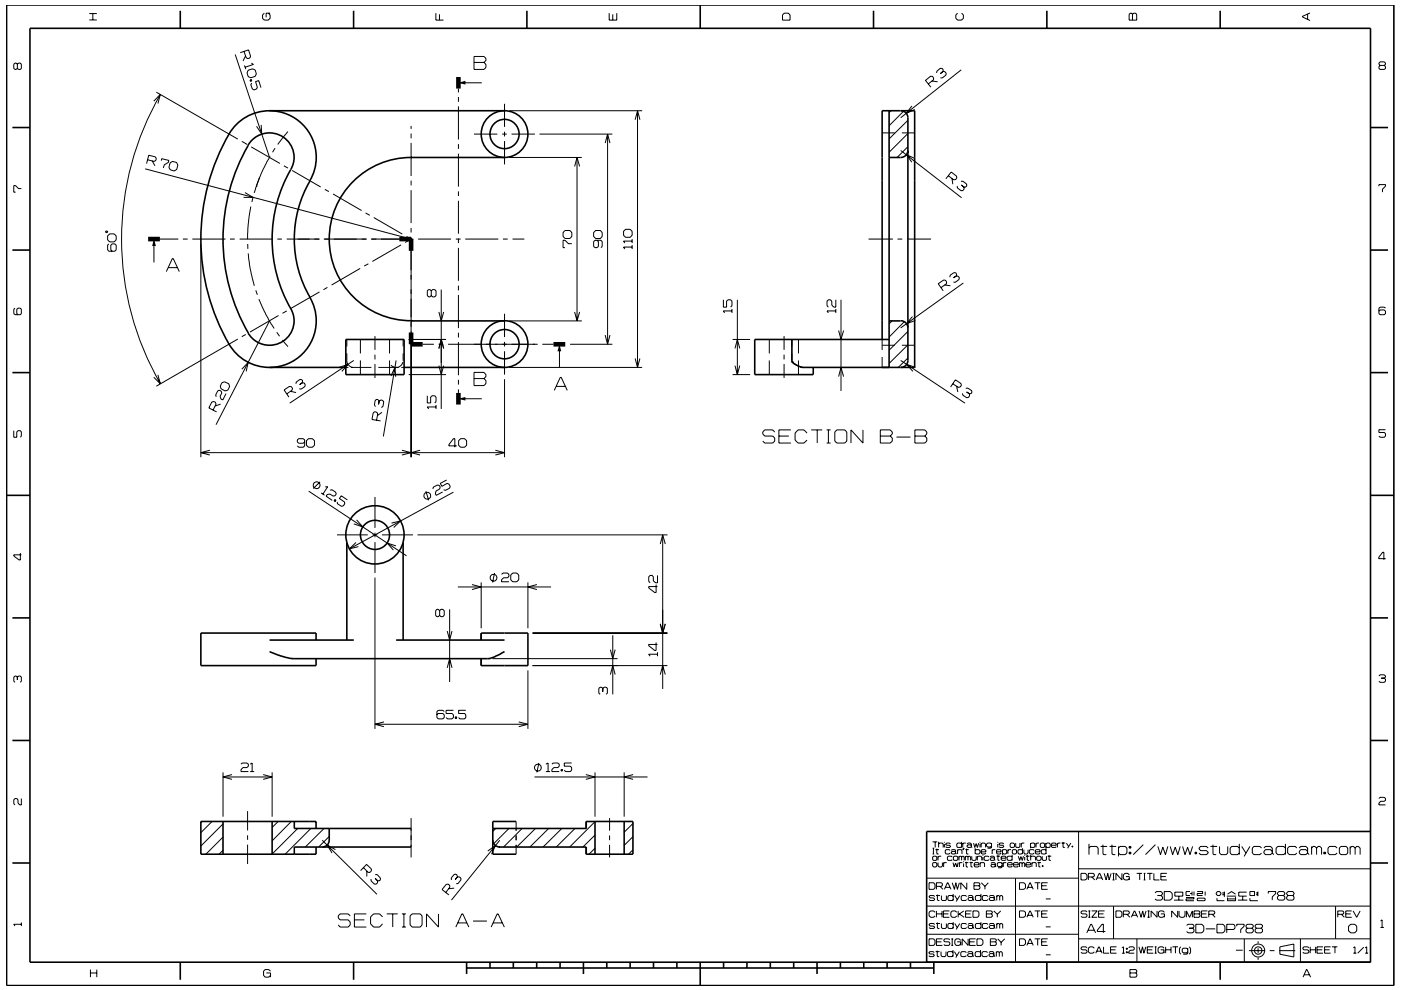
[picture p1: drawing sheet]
<svg xmlns="http://www.w3.org/2000/svg" width="297mm" height="210mm" viewBox="0 0 297 210" stroke-linecap="round" stroke-linejoin="round" font-family="sans-serif">
<g fill="none" stroke="#000" stroke-width=".21">
<path d="M3.7 13.6l-.3-.2h-.2l-.3 .2v.9l.3 .2 .5-.2M3.7 13.6l.2-.2h.4l.2 .2v.9l-.2 .2h-.4l-.2-.2M3.7 13.6v.9M18.9 4.2h1.6M18.9 2.9h1.6M19.7 2.9v1.3M33.1 19.6l17.3 9.9M49.9 11.6l7.2 21.8M51.7 10.9l.5 1.3 .3 .2 .5-.1 .1-.4-.4-1.3-1.8 .6M51.8 13.9l.3 .8M52.1 11.8l-.6 1.1M52.6 14.9l1-.3 .5 .2 .3 .9-.3 .5-.9 .3-.6-.3-.2-.8z"/>
<path d="M53 17l.3-.1 .1 .3-.3 .1zM53.3 13.4l.4 .3-1.7 .6M53.3 17l-.3 .1M53.4 17.6l-.2 .3 .3 1 .3 .2 .6-.2 .2-.4-.4-1.2 .7-.2 .4 1.5M56 2.8l-.3 .4v.7l.3 .4h.9l.4-.4v-.7l-.4-.4M57.3 2.8h-.9v.9M92.4 2.8v1.5h1.6M93.2 3v1.3M97.2 18.8v.8M97.2 17.6h4.9M100.5 12h2.1l.4 .4v.4l-.4 .4 .4 .5v.6l-.4 .4h-2.1zM100.5 13.2h2.1"/>
<path d="M129.2 2.8v1.5h1.6v-1.5M129.9 3v1.3M166.3 2.8h.8l.4 .4v1.1h-1.6v-1.1zM196.8 17.8l1.1-.9 .1-.4-.3-.3h-.4l-1.1 .9 1.2 1.4M197.6 17.2l1.2 .1M199.9 15.1l.1-.3-.2-.2-.4-.1-.8 .6v.4M199.9 15.1l-.5 .5M199.9 15.1l.4 .1 .3 .3v.4l-.8 .6h-.4M203 2.8l-.4 .4v.7l.4 .4h.9l.4-.4v-.7l-.4-.4M203.8 14.8l-12.8 10.2M239.6 2.8h.3l.2 .2 .3-.2h.3l.3 .2v1.3h-1.6v-1.3zM240.1 3v1.3"/>
<path d="M277.2 3v1.1M277.7 2.7l-1.6 .8v.1l1.6 .8M292.6 13.9l-.2-.3v-.2l.2-.3h.9l.2 .3v.2l-.2 .3M292.6 13.9l-.2 .2v.4l.2 .2h.9l.2-.2v-.4l-.2-.2M292.6 13.9h.9M30.8 35.8l56.4 14.9M31.3 33.9l1.4 .3 .3-.2 .1-.3-.2-.4-1.4-.4-.4 1.8M32.3 34.1l.6 1.1M32.6 21.5l1.4-1.5-.5 2M34 20a61.2 61.2 0 0 0 0 61.4M34.2 34.1l.1-.4 1.5 .3-.1 .5-.9 .5-.2 .6M36.1 34.5l.5-.3 .8 .3 .3 .5-.2 .9-.5 .4-.9-.3-.3-.5z"/>
<path d="M51.3 30l1.1 .6M53.3 31.2l6 3.5M54.4 39.5h.1M54.5 39l-.1 .5M54.5 39l-.6 1.9M54.7 38.6l-.2 .4M54.9 38.1l-.2 .5M55.1 37.6l-.2 .5M55.4 26.5l.1 1.9-1.1-1.6M57.1 33.4l-1.3 2.4-.9 2.3M57.3 33.2l-.2 .2M58.3 31.4l-.5 .9"/>
<path d="M60.2 35.2l.8 .4M61 27.9l-2.1 2.7M61.9 36.1l6.1 3.6M87.2 26.7v.6M87.2 28.3v1M87.2 30.3v7M87.2 38.3v1M97.2 20.6v1M97.2 22.6v7M97.2 30.6v1M97.2 32.6v7M100.5 28.4h5"/>
<path d="M106.5 28.4h.9M107 22v4.9M107 27.9v1M107 29.9v5M107.9 23.5h28.2M107.9 33.4h15.5M108.5 28.4h4.9M114.4 28.4h15.4M121.8 35.3l.5-1.9 .6 1.9M122.3 33.4v34.7M128.3 30.3l.5-1.9 .5 1.9M128.8 28.4v44.6"/>
<path d="M134.7 25.4l.5-1.9 .5 1.9M135.2 23.5v54.4M187 28.2h2.7M188.9 23.5l-.4 .4M191 31.9l12.9 10M191.2 28.2h2.7M191.6 23.6l-3.1 3.1M192.5 25.5l-4 4M192.5 31.1l-2.3 2.3M192.5 28.3l-4 4M193.3 22.5l-1.1 1.5 1.8-.8M194 33.6l-1.9-.8 1.2 1.6"/>
<path d="M201.1 37.3l1.1 .8h.4l.3-.3-.1-.4-1.1-.9-1.2 1.4M201.8 37.9l.2 1.2M202.9 39.4l.1 .5 .8 .6 .4-.1 .2-.3v-.4M203.7 38.5l.4-.1 .8 .6 .1 .4-.2 .3h-.4M203.8 39.2l.6 .5M292.4 39.5v-.3h1.3v.3l-.6 .6v.7M4.5 40h-.6l-.6-.6h-.4v1.4h.4M22.5 49l.3 .1-.2 .3-.2-.2zM23.1 51.7l-.3 .3v1l.3 .3h1.2l.3-.3v-1l-.3-.3h-.5l-.3 .3v1l.3 .3M23.2 49.6h1l.4 .4v.9l-.4 .4h-1l-.4-.4v-.9zM32.6 50.7v5M33.9 50.7h3.9"/>
<path d="M35.3 57.6l1.2-2.7h.2l1.3 2.7M35.7 56.8h1.9M38.8 50.7h1M40.8 50.7h7M42.6 51.7v45.3M48.8 50.7h1M50.8 50.7h7M51.9 40.8l1.7 1.1h-2M52.5 51.8v1M52.6 53.8l.5 3.4 .8 3.4M53.2 43.8l-.6 3.7-.1 3.3M53.6 41.9l-.2 .9"/>
<path d="M58.8 50.7h1M60.8 50.7h7M68.7 50.7h9.1M68.9 40.2l.8 .4M70.6 41.1l6.1 3.6M76.4 56.9l-6.1 3.5M77.5 45.2l.9 .5M78.1 56l-.9 .4M78.7 50.7h6.9M79.2 46.1l6.1 3.5M85 51.9l-6.1 3.6M86.2 50.2l1.1 .6"/>
<path d="M86.7 50.7h.9M86.7 51l-.8 .4M87.2 40.3v7M87.2 48.3v1M87.2 50.3v20.6M88.6 50.7h7M96.6 50.7h1.1M97.2 40.6v1M97.2 42.6v7M97.2 50.6v1M97.2 52.6v7M98.6 50.7h7.1"/>
<path d="M106.6 50.7h1.1M108.7 50.7h2.5M119.4 49.3l.4-.4h1l.4 .4v.9l-.4 .4h-1l-.4-.4zM121.2 51.7h-.7l-.7-.7h-.4v1.5h.4M125.9 49.3l.4-.4h1l.4 .4v.9l-.4 .4h-1l-.4-.4zM126.6 51l.3 .3v1l-.3 .2h-.4l-.3-.2v-1l.3-.3h1.2l.3 .3v1l-.3 .2M132.6 48.6h1l.4 .5v.8l-.4 .4h-1l-.4-.4v-.8zM134 52.4h-1.8l.3 .4M134 50.7v.9M134 52v.8M134 51.1h-1.8l.3 .5M184.2 50.7h5.1"/>
<path d="M190.3 50.7h1M192.3 50.7h5.1M202.8 58.5v-.4l-.2-.2-.3-.1-.8 .6-.1 .4M202.8 58.5l-.6 .4M202.8 58.5l.4 .1 .2 .3-.1 .4-.8 .6-.4-.1M3.2 65.4l-.3 .2v.9l.3 .3h1.1l.2-.3v-.9l-.2-.2h-.5l-.2 .2v.9l.2 .3M33.5 79.5l.5 1.9-1.4-1.4M50.4 71.9l-17.3 10M51.3 78.3l1.3-1.4-.4 1.9M52.1 70.9l-.8 .5M54.2 61.6l.4 .9M54.9 63.5l1.4 3.2 1.8 3"/>
<path d="M57.1 68.1l-11.3 22M58.7 70.5l.6 .8M59.1 66.9l-6.1 3.5M59.9 72.1l1.1 1.4M60.8 65.9l-.9 .6M67.7 61.9l-6.1 3.5M69.4 61l-.8 .5M71.9 77.9l1.9-.6-1.3 1.5M73.3 77.9h.6M73.5 72v1.5M73.5 75l.1 2 .6 .7 .5 .2M74.4 77.9h4.3"/>
<path d="M74.7 77.9h.1M75 76.5l-13.6 9M76.4 72v3M76.4 76.4v3.1M79.5 71.3v2.9M79.5 75.2v1M79.5 77.2v3M80.2 77.9h4.3M82.6 72v3M82.6 76.5v3M82.9 79.8l.8-1.9 .2 2M82.9 77.5l.5 .3 .6 .1"/>
<path d="M84 76.5l-2.7 16.1M85.1 77.9h.6M85.4 76.8l-.3 .7-.9 .4M85.5 76.5h.1M85.5 72v1.5M85.5 75v1.4M86.7 72h7.9M86.7 79.5h7.9M87.2 71.9v25.1M89.6 73h2.4M91.4 61.7l-.3-.3h-.2l-.3 .3v1l.3 .3h.2l.3-.3M91.4 61.7l.3-.3h.5l.3 .3v1l-.3 .3h-.5l-.3-.3"/>
<path d="M91.4 61.7v1M93 73h1M93 66.2l.6 1.9 .5-1.9M93 77.6l.6 1.9 .5-1.9M93.1 73.9l.5-1.9 .5 1.9M93.6 61.4v25.3M95 73h19M97.2 60.6v1M97.2 62.6v7M97.2 70.6v1M97.2 72.6v7M100.5 79h2.1l.4 .5v.4l-.4 .4 .4 .4v.7l-.4 .4h-2.1z"/>
<path d="M107 66.5v5M107 72.5v1M107 74.5v5M107.9 77.9h28.2M107.9 68.1h15.5M115 73h2.3M118.6 73v4.9M120.9 73h8.9M121.8 66.2l.5 1.9 .6-1.9M128.3 71.1l.5 1.9 .5-1.9M134.7 76l.5 1.9 .5-1.9M153.4 63.6v1.5h.6v-1.2l.3-.3h.6l.3 .3v1l-.3 .2"/>
<path d="M155.2 65.9h-1.8l.2 .5M155.2 65.5v.9M155.3 72h3.7M155.3 79.5h3.7M155.8 77.6l.5 1.9 .5-1.9M155.8 73.9l.5-1.9 .5 1.9M156.3 63.6v15.9M163.1 72v3M163.1 76.4v3.1M166.2 71.3v2.9M166.2 75.2v1M166.2 77.2v3"/>
<path d="M167.9 72v1.5M167.9 75v1.7M167.9 76.6l.1 .1M167.9 76.7h.1M168 76.7h.1M168 76.7l.2 .3M168.2 77l1.3 .8 1 .1M168.2 77h.1M169.3 72v3M169.3 76.4v3.1M177.2 63.6v1.5h-.4l-.4-.4v-.8l-.3-.3h-.5l-.3 .3v1l.3 .2M177.2 65.9h-1.9l.3 .5"/>
<path d="M177.2 65.5v.9M177.8 79.9l.5-2 .6 2M177.8 70.1l.5 1.9 .6-1.9M178.3 63.6v19.3M187 72v2.2M187 75.7v2.2M187 73.2h2.7M189.1 68.1l-.6 .6M191 76.5l13.6 9M191.2 73.2h2.7M191.7 68.2l-3.2 3.3M192.5 70.3l-4 4"/>
<path d="M192.5 75.9l-2 2M192.5 73.1l-4 4M193.5 67.1l-1.3 1.6 1.8-.7M194.1 77.9l-1.9-.6 1.3 1.5M199.5 61l1.2-.8v-.4l-.3-.4h-.3l-1.2 .8 1.1 1.5M200.3 60.4l1.2 .2M204.3 60l-13.3 9.5M293.7 65.4l-.2-.3h-.9l-.2 .3v1.1l.2 .3h.9l.2-.3v-.5l-.2-.3h-.9l-.2 .3M2.9 91.3v1.4h.7v-1.1l.2-.3h.5l.2 .3v.9l-.2 .2M42.6 96h64.4M44.5 95.5l-1.9 .5 1.9 .5M45.2 87l.6-1.3-.1-.4-.4-.1-.4 .1-.6 1.2 1.6 .9"/>
<path d="M46.8 85.7l-1.2 .4M47.1 81.2l.5-.2 .9 .4 .2 .6-.4 .8-.6 .1-.8-.4-.2-.6zM47.9 83.5l-.7 1.3-.3-.1-.3-.6 .4-.7-.1-.4-.4-.2-.3 .1-.5 .9 .1 .4M60.8 83.6l1.1-.8 .1-.4-.2-.4-.4-.1-1.2 .8 1.1 1.5M61.6 83l1.2 .3M64.1 81.2l.1-.4-.2-.2-.4-.1-.8 .5-.1 .4M64.1 81.2l-.6 .4M64.1 81.2h.4l.2 .4-.1 .4-.8 .5h-.3M64.6 93.7l-.3 .3h-1l-.3-.3v-.4l.3-.3h1l.3 .3v1.3l-.3 .3h-1l-.3-.3M65.4 93h.8l.5 .5v.9l-.5 .5h-.8l-.4-.5v-.9zM79.8 89.1l.3-1.4-.3-.3-.4-.1-.3 .3-.2 1.4 1.8 .3M80.4 85.1l-.3-.4h-.2l-.4 .2-.1 1 .2 .3"/>
<path d="M80.4 85.1l-.1 .7M80.4 85.1l.3-.3 .4 .1 .3 .3-.2 1-.3 .2M81 87.5l-1 .7M85.2 95.5l2 .5-2 .5M89.1 95.5l-1.9 .5 1.9 .5M90.6 83.9v1.6h.7v-1.3l.3-.3h.6l.3 .3v1l-.3 .3M92.5 85.9v.8M92.5 86.3h-1.9l.3 .4M96.9 94.6h-1.7v-.3l.9-1.3h.3v1.9M97.2 80.6v1M97.2 82.6v.7M97.2 84.6h4.9"/>
<path d="M97.2 93.5l.5-.5h.8l.4 .5v.9l-.4 .5h-.8l-.5-.5zM100.5 80.3h2.1M105 95.5l2 .5-2 .5M107 80.4v16.6M117.5 82.8l1.3-2.8h.2l1.3 2.8M117.9 82h1.9M164.3 91.6l-.5-.4h-1.7l-.4 .4v.4l.4 .5h1.7l.5 .4v.6l-.5 .5h-1.7l-.4-.5M165.1 92.5h2.2M167.7 91.2h-2.6v2.8h2.6M171.1 91.9l-.6-.7h-1.3l-.6 .7v1.4l.6 .7h1.3l.6-.7M172 91.2h2.3M173.3 91.2v2.8"/>
<path d="M175.3 91.2h.8M175.3 94h.8M175.6 91.2v2.8M177.4 91.2h1.7l.4 .4v1.9l-.4 .5h-1.7l-.4-.5v-1.9zM183 91.2v2.8l-2.6-2.8v2.8M186.6 91.2h2.2l.4 .4v.4l-.4 .5 .4 .4v.6l-.4 .5h-2.2zM186.6 92.5h2.2M190.1 92.7h2.9M194 91.2h2.1l.4 .4v.4l-.4 .5 .4 .4v.6l-.4 .5h-2.1zM194 92.5h2.1M202 81.4l1.2 .8 .4-.1 .2-.4v-.3l-1.2-.8-1.1 1.5M202.8 82l.3 1.1"/>
<path d="M204 83.4l.1 .4 .9 .6 .4-.1 .2-.4-.1-.4M204.8 82.4l.3-.1 .9 .5 .1 .4-.2 .3h-.4M204.9 83.1l.6 .4M293.7 91.1h-1.3v.6h1.1l.2 .3v.5l-.2 .2h-.9l-.2-.2M4.3 117.3v1.5h-.2l-1.2-.9v-.2h1.6M65.4 104.2l20.8 13.7M67.9 102.2l-1.5 1.4M68.1 104.6l.7 .4M69 103.2h.5l-1 1.6M70 104l.4-.1 .8 .5 .1 .4-.3 .3-.3 .1-.8-.4-.5 .1-.3 .3 1.3 .9M71 106l.2 .1-.1 .3-.3-.2zM71.1 106l-.2 .3"/>
<path d="M71.5 113.4h6.5M73.7 106l-1.4-.8-.3 .5 1 .8 .1 .3-.3 .5-.4 .1-.9-.6v-.3M75.5 115.1l-1.4 1.3 1.9-.5M75.6 110.3l1.3 1.5-1.9-.7M79 113.4h1M79.5 105.4v6.6M79.5 113v1M79.5 115v6.5M81 113.4h6.5M83 111l1.9-.5-1.4 1.4M83.9 115.8l-1.8-.6 1.3 1.5M88.5 113.4h53"/>
<path d="M90.3 104.2l.6 1.9M91.8 103.7l.1-.4 .9-.4 .3 .1 .2 .3-.1 .4-.7 .4-.2 .6 .2 .4 1.3-.8M94.7 101.8l-1.4 .7 .4 .7 1.1-.7 .4 .2 .3 .5-.2 .3-.9 .5-.3-.1M96.1 104.4l-22 12M140 115.4l.5-2 .6 2M140.5 113.4v32.7M293.8 118.5h-1.5v-.3l.9-1.1h.2v1.6M79.5 122.5v32.1M93.2 129.5l-.3-.3h-.3l-.2 .3v1l.2 .3h.3l.3-.3M93.2 129.5l.3-.3h.4l.3 .3v1l-.3 .3h-.4l-.3-.3M93.2 129.5v1M94.8 133.9l.5 1.9 .5-1.9"/>
<path d="M95.3 129.2v15.4M97.1 124.5h19.7M100.1 124l1.9 .5-1.9 .5M102 123.5v9.8M104 122.8v.1M104.4 139.7h26.5M104.9 121.5l-.5 2M106.3 121.8l.3-.3h1l.3 .3v.5l-.3 .2h-.8l-.5 .5v.4h1.6M108.3 122l.4-.5h.9l.4 .5v1l-.4 .4h-.9l-.4-.4zM111.9 123.5v9.8M112.9 134.3h28.6M113.8 124l-1.9 .5 1.9 .5"/>
<path d="M129.4 137.8l.5 1.9 .5-1.9M129.9 134.7v12.6M139.1 136.3v1.7h-.3l-1.3-1.1v-.2h1.9M139.1 124v1.7h-.3l-1.3-1v-.3h1.9M139.4 138.8h-1.9l.3 .4M139.4 138.3v.9M139.4 122v1.6h-.4l-.5-.4v-.9l-.2-.3h-.5l-.3 .3v1l.3 .3M140 132.3l.5 2 .6-2M3.7 143.6l-.3-.2h-.2l-.3 .2v.9l.3 .2M3.7 143.6l.2-.2h.4l.2 .2v.9l-.2 .2M3.7 143.6v.6M79.5 153.6h32.4"/>
<path d="M81.4 153.1l-1.9 .5 1.9 .5M94.2 150.9l-.3-.2h-1l-.3 .2v1.3l.3 .3h1l.3-.3v-.6l-.3-.3h-1l-.3 .3M94.8 141.6l.5-1.9 .5 1.9M96.1 150.7h-1.5v.6h1.2l.3 .3v.6l-.3 .3h-.9l-.3-.3M96.5 152.1h.3v.3h-.3zM96.7 152.1v.3M98.8 150.7h-1.6v.6h1.3l.3 .3v.6l-.3 .3h-1l-.3-.3M110 153.1l1.9 .5-1.9 .5M111.9 142.2v12.4M112.9 141.2h28.6M127.8 146l-.3-.2h-.2l-.3 .2v1l.3 .3M127.8 146l.3-.2h.4l.3 .2v1l-.3 .3"/>
<path d="M127.8 146v.7M129.4 143.1l.5-1.9 .5 1.9M140 143.1l.5-1.9 .6 1.9M292.4 143.4l.2-.3h.9l.2 .3v.2l-.2 .2M292.9 143.8h.6M293.5 143.8l.2 .3v.4l-.2 .2h-.9l-.2-.2M4.5 169.4v1.3h-.3l-.4-.4v-.7l-.2-.2h-.4l-.3 .2v.9l.3 .2M45 174.2l-2.4 2.4M47.3 174.7l-4.7 4.7M47.3 163.8v9.4M47.3 164.8h10.4M47.3 177.5l-3.7 3.7"/>
<path d="M49.2 164.3l-1.9 .5 1.9 .5M51.1 162.1l.2-.3h1.1l.3 .3v.4l-.3 .3h-.9l-.4 .4v.5h1.6M52.5 172v4.1M52.5 177.2v.9M52.5 179.1v4.2M53 163.7h.9M53 162.1l.5-.3v1.9M55.8 164.3l1.9 .5-1.9 .5M57.7 163.8v9.4M59 174.2l-1.3 1.3M61.8 174.2l-4.1 4.1M63.1 175.7l-5.4 5.4"/>
<path d="M65.9 175.7l-5.5 5.5M68.3 178.2l11.6 11.5M68.7 175.7l-4 4M69.8 177.4l-2.2 2.3M87.2 173.5v8.4M105.1 175.7l-.6 .7M106 178.2l-10.3 12.7M107.9 175.7l-3.2 3.2M109.4 174.2v2M109.4 177.2v1M109.4 179.2v2M110.7 175.7l-3.9 4"/>
<path d="M113.3 164.8h24M113.5 175.7l-3.9 4M114.3 161.8l-.5 2M115.7 162.1l.5-.3v1.9M115.7 163.7h.9M116.3 175.7l-3.9 4M117 162.1l.3-.3h1l.3 .3v.4l-.3 .3h-.9l-.4 .4v.5h1.6M119 163.2h.2v.3h-.2zM119.1 163.2v.3M119.1 175.7l-4 4M121.2 161.8h-1.6v.7h1.3l.3 .3v.6l-.3 .3h-1l-.3-.3M121.9 175.7l-4 4"/>
<path d="M124.2 164.3l1.9 .5-1.9 .5M126.1 174.3l-5.3 5.4M126.2 179.9l-1.3 1.3M126.2 177.1l-2.6 2.6M126.2 163.8v9.4M129.2 173.5v2.7M129.2 177.2v1M129.2 179.2v2.7M132.3 163.8v9.4M134.2 174.7l-1.9 1.8M134.2 177.5l-1.9 1.8M134.2 164.3l-1.9 .5 1.9 .5"/>
<path d="M197.7 178.6h1M197.7 179.9h.4M197.9 179.9v1.2M198.3 178.6v1.1M198.6 180v1.1h.4M199 179l.2-.2h.6l.2 .2v.7M199 178.6v1.1M200.2 178.6v.1M200.2 179v.7M201.5 179l-.2-.2h-.6l-.2 .3 .2 .2h.6l.2 .3-.2 .1h-.6l-.2-.1M203.9 179l-.2-.2h-.7l-.1 .2v.6l.1 .1h.7l.2-.1M203.9 178.6v1.1"/>
<path d="M204.1 178.8v.9M204.2 179.9h.2l-.2 .4zM204.3 179.9l-.1 .4M204.8 178.8h-.5l-.2 .2M204.9 180v1.1h.4M205 179l.2-.2h.6l.2 .2v.6M206 179.4l-.2-.2h-.6l-.2 .2 .2 .3h.6l.2-.1M206 179.6l.1 .1M206.4 178.8l.3 .9 .3-.8 .2 .8 .3-.9M206.8 179.9v1.2M207.8 178.6v.1M207.8 179v.7"/>
<path d="M208 179l.2-.2h.5l.3 .2v.7M208 178.8v.9M210.2 179l-.2-.2h-.6l-.2 .2v.4l.2 .3h.6l.2-.3M210.2 178.8v.9l-.2 .2h-.6M211.5 178.6v.1M211.5 179v.7M212.8 179l-.2-.2h-.6l-.2 .3 .2 .2h.6l.2 .3-.2 .1h-.6l-.2-.1M214.3 178.8h.6l.2 .2v.6l-.2 .1h-.6l-.1-.1v-.6zM215.3 178.8v.8l.2 .1h.6l.1-.1v-.8M216.5 178.8v.9M216.8 179.9v1.2M217.2 178.8h-.5l-.2 .2"/>
<path d="M218.5 179l.2-.2h.5l.2 .2v.6l-.2 .1h-.5l-.2-.1M218.5 178.8v1.1M219.7 178.8v.9M220.3 178.8h-.5l-.1 .2M220.6 179l.2-.2h.5l.2 .2v.6l-.2 .1h-.5l-.2-.1zM221.7 179l.3-.2h.5l.2 .2v.6l-.2 .1h-.5l-.3-.1M221.7 178.8v1.1M221.8 179.9v1.2M222.9 179.3h1l-.1-.5h-.7l-.2 .2v.6l.2 .1h.7l.1-.1M224.2 178.8v.9M224.8 178.8h-.4l-.2 .2M225.1 178.8h.7"/>
<path d="M225.4 178.6v1.1h.4M226.1 178.8l.5 .8M227 178.8l-.6 1.1M227.3 179.4h.2v.3h-.2zM227.4 179.4v.3M228.7 176.4v27.7M230.9 179.9l.3-.4h1.3l.3 .4v1.4M230.9 179v2.3M233.3 179.5h1.4M233.8 179.2v1.9l.2 .2h.6M235.2 179.5h1.4M235.8 179.2v1.9l.2 .2h.5"/>
<path d="M237.1 179.9l.4-.4h1l.4 .4v1l-.4 .4h-1l-.4-.4M237.1 179.5v2.1M239.4 179.5h.4v.4h-.4zM239.6 179.5v.4M242.4 179.2l-2.1 2.1M245 179.2l-2.1 2.1M245.5 179.5l.5 1.8 .5-1.6 .6 1.6 .5-1.8M248.1 179.5l.5 1.8 .6-1.6 .5 1.6 .5-1.8M250.7 179.5l.5 1.8 .6-1.6 .5 1.6 .6-1.8M256.2 179.9l-.4-.4h-1.2l-.4 .4 .4 .5h1.2l.4 .5-.4 .4h-1.2l-.4-.4M256.6 179.5h1.5M257.2 179.2v1.9l.1 .2h.6"/>
<path d="M258.6 179.5v1.4l.3 .4h1.1l.3-.4v-1.4M262.8 179.9l-.4-.4h-1.2l-.4 .4v1l.4 .4h1.2l.4-.4M262.8 179v2.3M263.3 179.5l.9 1.4M265 179.5l-1.2 2.1M267.5 179.9l-.4-.4h-1.2l-.4 .4v1l.4 .4h1.2l.4-.4M268 179.9l.3-.4h1.1l.3 .4v1M272.5 179.9l-.3-.4h-1.3l-.3 .4v1l.3 .4h1.3l.3-.4M272.5 179v2.3M274.9 179.9l-.3-.4h-1.2l-.4 .4v1l.4 .4h1.2l.3-.4M275.5 179.9l.3-.4h1.1l.3 .4v1M278.1 179.9l.3-.4h.4l.3 .4"/>
<path d="M278.1 179.5v1.8M279.1 179.9l.4-.4h.3l.4 .4v1.4M279.1 179.9v1.4M283.5 179.9l-.4-.4h-1.2l-.3 .4v1l.3 .4h1.2l.4-.4M284.3 179.5h1.1l.3 .4v1l-.3 .4h-1.1l-.3-.4v-1zM286.3 179.9l.3-.4h.3l.4 .4M286.3 179.5v1.8M287.3 179.9l.4-.4h.3l.4 .4v1.4M287.3 179.9v1.4M292.4 169.4l.2-.3h.9l.2 .3v.3l-.2 .3h-.8l-.3 .3v.4h1.3M4.5 195.7v.7M4.5 196h-1.6l.3 .4"/>
<path d="M47.3 180.3l-.9 .9M71.1 180.2l-1.7-1 1 1.7M74.3 194.3l-.5-.5h-1.7l-.4 .5v.4l.4 .4h1.7l.5 .5v.6l-.5 .4h-1.7l-.4-.4M75.1 195.1h2.2M77 184l1.1 1h.3l.3-.3v-.4l-1-1-1.2 1.4M77.7 193.8h-2.6v2.8h2.6M77.8 184.7v1.2M78.7 186.4v.4l.7 .7h.4l.3-.3v-.4M79.5 185.5h.5l.6 .7-.1 .6h-.4M79.5 186.3l.6 .5M81.1 194.5l-.6-.7h-1.3l-.6 .7v1.5l.6 .6h1.3l.6-.6M82 193.8h2.3"/>
<path d="M83.3 193.8v2.8M85.2 193.8h.9M85.2 196.6h.9M85.6 193.8v2.8M87.4 193.8h1.7l.4 .5v1.9l-.4 .4h-1.7l-.5-.4v-1.9zM93 193.8v2.8l-2.6-2.8v2.8M94.5 189.3l.9-1.1-.1-.4-.3-.3-.4 .1-.9 1.1 1.5 1.1M96.3 188.4l-1.2 .1M96.6 196.6l1.3-2.8h.2l1.3 2.8M97 186l-.1-.4-.2-.2-.4 .1-.6 .7v.4M97 186l-.5 .6M97 186h.4l.3 .2v.4l-.6 .8h-.4"/>
<path d="M97.1 195.7h1.9M100.3 195.4h2.9M103.4 180.5l1.6-1.1-.8 1.8M104.1 196.6l1.3-2.8h.2l1.3 2.8M104.6 195.7h1.9M134.2 180.2l-.9 1M196.5 198.2h32.2M196.5 192.2h94.1M196.6 186.3h32.1M197 199.1h.9l.3 .4v.7l-.3 .3h-.9zM197 187.2h.9l.3 .4v.7l-.3 .3h-.9zM197.7 181.1h.4"/>
<path d="M197.7 181.8l.2-.2h.6l.1 .2v.5l-.1 .2h-.6l-.2-.2zM197.7 183.1l.2-.1h.6l.1 .1v.6l-.1 .2h-.6l-.2-.2zM198.2 190.2l-.2-.3h-.8l-.2 .3 .2 .3h.8l.2 .3-.2 .2h-.8l-.2-.2M198.2 196.1l-.2-.2h-.8l-.2 .2 .2 .3h.8l.2 .2-.2 .3h-.8l-.2-.2M198.2 193.5l-.2-.3h-.7l-.3 .3v.8l.3 .3h.7l.2-.3M198.3 180.2h.8M198.5 189.9h.8M198.5 195.9h.8M198.5 188h1.1l.2-.2v-.4l-.2-.2h-1.1v1.4M198.5 199.8h1.1M198.5 193.2v1.4M198.5 193.8h1.2"/>
<path d="M198.7 189.7v1.2l.5 .1M198.7 195.7v1.1l.5 .1M198.9 183v.7l.2 .2h.5l.2-.2v-.7M198.9 181.6v.9M199.3 188l.6 .6M199.6 181.6h-.5l-.2 .2M199.6 189.9v.9l.2 .2h.6l.3-.2v-.9M199.6 195.9v.8l.2 .2h.6l.3-.2v-.8M199.7 193.2v1.4M199.8 199.1h-1.3v1.4h1.3M200 193.8h1.1M200.1 183v.9"/>
<path d="M200.2 188.6l.7-1.4h.1l.6 1.4M200.4 188.2h1M200.7 183h-.5l-.1 .1M201.3 193.2h-1.3v1.4h1.3M201.4 199.3l-.2-.2h-.9l-.2 .5 .2 .2h.9l.2 .2v.3l-.2 .2h-.9l-.2-.2M201.4 180.4l-.1-.2h-.7l-.2 .2v.5l.2 .2h.7l.1-.2M201.7 180.4l.2-.2h.5l.2 .2v.5M201.7 199.1h.4M201.9 199.1v1.4M201.9 187.2l.5 1.4 .2-1.4 .4 1.4 .4-1.4M201.9 181.8l-.2-.2h-.7l-.1 .2v.5l.1 .2h.7l.2-.2M202.1 183l.2 .9 .3-.9 .3 .9 .3-.9"/>
<path d="M202.1 190.2l-.2-.3h-.7l-.2 .3v.6l.2 .2h.7l.2-.2M202.1 196.1l-.2-.2h-.7l-.2 .2v.6l.2 .2h.7l.2-.2M202.1 189.6v1.4M202.1 195.6v1.3M202.1 181.8l.2-.2h.6l.2 .2v.5l-.2 .2h-.6l-.2-.2zM202.4 189.9l.5 .9M202.4 195.9l.5 .8M202.6 180.8l-.2-.2h-.5l-.2 .2 .2 .3h.5l.2-.2M202.6 180.9l.2 .2M202.9 193.5l-.3-.3h-.7l-.3 .3v.8l.3 .3h.7l.3-.3M202.9 199.8h.8v.7M203 180.4l.2-.2h.6l.2 .2v.7"/>
<path d="M203 180.2v.9M203.2 193.2v1.4M203.3 181.8l.2-.2 .4 .2M203.3 181.6v.9M203.4 193.8l1 .8M203.4 183v.9M203.5 189.9l-.8 1.3M203.5 195.9l-.8 1.2M203.7 199.5l-.3-.4h-.7l-.3 .4v.7l.3 .3h.7l.3-.3M203.9 181.8v.7M203.9 181.8l.1-.2 .4 .2v.7M204 183h-.4l-.2 .1"/>
<path d="M204.3 182.7v.2M204.3 183.1v.8M204.3 193.2l-1.1 .8M204.6 183h.7M204.7 180.2h.7M204.7 181.6v.9M204.7 181.8l.1-.2 .4 .2M204.7 193.8h1.1M204.8 182.8v1l.4 .1M204.9 190.2l-.2-.3h-.7l-.2 .3v.6l.2 .2h.7l.2-.2M204.9 196.1l-.2-.2h-.7l-.2 .2v.6l.2 .2h.7l.2-.2M205 187.2v1.4l-1.3-1.4v1.4"/>
<path d="M205.2 190.2l.2-.3h.7l.2 .3v.6M205.2 196.1l.2-.2h.7l.2 .2v.6M205.2 181.8v.7M205.2 181.8l.2-.2 .4 .2v.7M205.3 199.1v1.4l-1.3-1.4v1.4M205.6 183h.7M205.6 199.8h1M205.9 182.8v1l.3 .1M206 193.2h-1.3v1.4h1.3M206 181.6v.7l.2 .2h.6l.2-.2v-.7M206.3 193.2h1l.3 .3v.8l-.3 .3h-1zM206.3 190.6l-.2-.2h-.7l-.2 .2 .2 .4h.7l.2-.2"/>
<path d="M206.3 196.5l-.2-.2h-.7l-.2 .2 .2 .4h.7l.2-.2M206.3 190.8l.2 .2M206.3 196.7l.2 .2M206.5 187.2h1.1l.2 .2-.2 .5 .2 .2v.3l-.2 .2h-1.1zM206.5 187.9h1.1M206.5 183.4h1.1l-.2-.4h-.7l-.2 .1v.6l.2 .2h.7l.2-.2M206.8 180.4l.1-.2h.7l.2 .2v.5l-.2 .2h-.7l-.1-.2M206.8 199.1h-1.2v1.4h1.2M207.1 199.1h1l.3 .4v.7l-.3 .3h-1zM207.2 181.8l.2-.2h.5l.2 .2v.7M207.2 181.6v.9M207.8 183.1l.2-.1h.6l.1 .1v.8"/>
<path d="M207.8 183v.9M208 190.2l-.2-.3h-.8l-.2 .3v.6l.2 .2h.8l.2-.2M208 196.1l-.2-.2h-.8l-.2 .2v.6l.2 .2h.8l.2-.2M208 189.6v1.4M208 195.6v1.3M208 180.7h1v-.3l-.2-.2h-.6l-.2 .2v.5l.2 .2h.6l.2-.2M208.1 187.2l.7 .8M208.4 181.3v.2M208.4 181.8v.7M208.8 188v.6M209.1 193.2h1.1l.2 .2-.2 .4 .2 .2v.3l-.2 .3h-1.1zM209.1 193.8h1.1"/>
<path d="M209.5 190.2l-.3-.3h-.7l-.2 .3v.6l.2 .2h.7l.3-.2M209.5 196.1l-.3-.2h-.7l-.2 .2v.6l.2 .2h.7l.3-.2M209.5 187.2l-.7 .8M209.7 181.8l-.2-.2h-.7l-.1 .2v.5l.1 .2h.7l.2-.2M209.7 190.2l.3-.3h.6l.2 .3v.6M209.7 196.1l.3-.2h.6l.2 .2v.6M209.9 181.8l.2-.2h.5l.3 .2v.5M210 199.1h1l.2 .2-.2 .5 .2 .2v.3l-.2 .2h-1zM210 199.8h1M210.1 183.1l.2-.1h.5l.2 .1v.6M210.4 180.2v.9M210.7 193.2l.8 .7"/>
<path d="M210.8 190.6l-.2-.2h-.6l-.3 .2v.2l.3 .2h.6l.2-.2M210.8 196.5l-.2-.2h-.6l-.3 .2v.2l.3 .2h.6l.2-.2M210.8 190.8l.2 .2M210.8 196.7l.2 .2M210.9 182.2l-.3-.3h-.5l-.2 .3 .2 .3h.5l.3-.2M210.9 182.3l.1 .2M211 183.5l-.2-.2h-.5l-.2 .2 .2 .4h.5l.2-.2M211 183.7l.2 .2M211 180.2h-.4l-.2 .2M211.3 181.6h.7M211.3 180.7h1l-.2-.5h-.6l-.2 .2v.5l.2 .2h.6l.2-.2M211.3 190.2l.2-.3 .5 .3"/>
<path d="M211.3 189.9v1.1M211.3 195.9v1M211.3 196.1l.2-.2 .5 .2M211.5 193.9v.7M211.5 199.1l.8 .8M211.6 181.4v1l.3 .1M212 190.2l.2-.3 .4 .3v.8M212 190.2v.8M212 196.1v.8M212 196.1l.2-.2 .4 .2v.8M212.2 193.2l-.7 .7M212.3 182h1v-.2l-.2-.2h-.6l-.2 .2v.5l.2 .2h.6l.2-.2"/>
<path d="M212.3 199.9v.6M212.5 183.1l-.2-.1h-.7l-.2 .1v.5l.2 .2h.7l.2-.2M212.5 183v.9l-.2 .2h-.7M212.6 180.4l.1-.2h.6l.1 .2v.5l-.1 .2h-.6l-.1-.2M212.6 180.2v1.1M212.7 183v.9M213 199.1l-.7 .8M213.4 183h-.5l-.2 .1M213.6 183.4h1l-.1-.4h-.7l-.2 .1v.6l.2 .2h.7l.1-.2M213.7 180.2v.9M214.4 180.2h-.5l-.2 .2M214.6 181.8l-.2-.2h-.7l-.2 .2v.5l.2 .2h.7l.2-.2"/>
<path d="M214.6 181.3v1.2M214.6 180.4l.2-.2h.5l.2 .2v.5l-.2 .2h-.5l-.2-.2zM214.9 183.4h1l-.2-.4h-.6l-.2 .1v.6l.2 .2h.6l.2-.2M215.3 186.3v17.8M215.9 181.6l.3 .9 .2-.8 .3 .8 .3-.9M216.2 183v.9M216.2 183.1l.2-.1 .3 .1M216.2 199.1h.9l.3 .4v.7l-.3 .3h-.9zM216.2 187.2h.9l.3 .4v.7l-.3 .3h-.9zM216.2 193.2h.9l.3 .3v.8l-.3 .3h-.9zM216.7 183.1l.2-.1 .4 .1v.8M216.7 183.1v.8"/>
<path d="M216.8 180.4l-.2-.2h-.6l-.2 .2v.5l.2 .2h.6l.2-.2M217.1 180.2v.7l.2 .2h.5l.2-.2v-.7M217.3 181.3v.2M217.3 181.8v.7M217.5 183.4h1l-.1-.4h-.7l-.2 .1v.6l.2 .2h.7l.1-.2M217.5 181.6h.8M217.7 194.6l.7-1.4 .7 1.4M217.7 188.6l.7-1.4 .7 1.4M217.8 181.4v1l.4 .1M217.9 194.1h1M217.9 188.2h1M218.5 181.8l.2-.2h.6l.2 .2v.7"/>
<path d="M218.5 181.3v1.2M218.8 183.1l.2-.1h.5l.2 .1v.8M218.8 183v.9M219.2 180.4l-.1-.2h-.7l-.2 .2v.5l.2 .2h.7l.1-.2M219.4 199.1h1.2M219.4 193.2h1.2M219.4 187.2h1.2M219.5 180.7h1l-.2-.5h-.6l-.2 .2v.5l.2 .2h.6l.2-.2M219.8 181.8l.2-.2h.5l.2 .2v.5l-.2 .2h-.5l-.2-.2zM220 183h.7M220 187.2v1.4M220 193.2v1.4"/>
<path d="M220 199.1v1.4M220.3 182.8v1l.3 .1M220.8 199.8h1.1M220.8 193.8h1.1M220.8 187.9h1.1M221 183.6h.1v.2h-.1zM221 181.6v.7l.1 .2h.6l.2-.2v-.7M221.1 183.6v.2M221.7 196.6h1.1M221.7 190.7h1.1M221.8 180.4l-.2-.2h-.6l-.2 .2v.5l.2 .2h.6l.2-.2M222.1 199.1h-1.3v1.4h1.3"/>
<path d="M222.1 187.2h-1.3v1.4h1.3M222.1 193.2h-1.3v1.4h1.3M222.1 181.6h.8M222.4 181.4v1l.4 .1M228.7 199.1h61.9M228.7 184.3h61.9M229.2 185.2h.9l.4 .4v.7l-.4 .3h-.9zM230.4 197.9l.9-1.9h.1l.9 1.9M230.5 193.4l-.2-.2h-.9l-.2 .2 .2 .4h.9l.2 .2v.3l-.2 .3h-.9l-.2-.3M230.7 197.3h1.3M230.8 186h1l.2-.2v-.3l-.2-.3h-1v1.4M230.8 193.2h.4"/>
<path d="M230.8 194.6h.4M231 193.2v1.4M231.5 186l.6 .6M231.5 193.2h1.1l-1.1 1.4h1.1M232.4 186.6l.6-1.4h.2l.6 1.4M232.6 186.2h1M232.9 193.8h1.1M234.1 185.2l.4 1.4 .4-1.4 .3 1.4 .4-1.4M234.2 193.2h-1.3v1.4h1.3M234.4 197.6h-1.7v-.3l.9-1.3h.3v1.9M235.9 185.2h.4M235.9 186.6h.4"/>
<path d="M236.1 185.2v1.4M236.1 192.2v6.9M236.6 193.2h1l.3 .3v.8l-.3 .3h-1zM237.9 185.2v1.4l-1.3-1.4v1.4M238.2 193.9h1l.2-.2v-.3l-.2-.2h-1v1.4M238.7 185.9h.7v.7M238.9 193.9l.7 .7M239.4 180.8h.4v.3h-.4zM239.4 185.6l-.3-.4h-.6l-.3 .4v.7l.3 .3h.6l.3-.3M239.6 180.8v.3M239.9 194.6l.6-1.4 .7 1.4M240.1 194.1h.9"/>
<path d="M241 185.2h1.1M241 199.1v5M241.5 193.2l.4 1.4 .4-1.4 .3 1.4 .4-1.4M241.6 185.2v1.4M242.5 185.2h.4M242.5 186.6h.4M242.7 185.2v1.4M243.2 185.2h1.1M243.3 193.2h.5M243.3 194.6h.5M243.5 193.2v1.4M243.8 185.2v1.4"/>
<path d="M244.6 185.2v1.4h1.2M244.9 189.4l.3-.3h1l.3 .3v.2l-.3 .3M245.3 193.2v1.4l-1.2-1.4v1.4M245.4 189.9h.8M246.1 193.8h.8v.8M246.1 185.9h1.1M246.2 189.9l.3 .3v.5l-.3 .2h-1l-.3-.2M246.8 189.1h1.3l.4 .4v1l-.4 .4h-1.3zM246.9 193.5l-.4-.3h-.6l-.3 .3v.8l.3 .3h.6l.4-.3M247.4 185.2h-1.3v1.4h1.3M248.9 190.9h2M249.1 189.2h1.7v.9h-1.7z"/>
<path d="M249.7 193.2v1.4l-1.3-1.4v1.4M249.9 190.1v.8M250 193.2v1.1l.3 .3h.6l.3-.3v-1.1M251.5 190.4h1.6v.3h-1.6v.3h1.6M251.5 194.6v-1.4l.7 1.4 .6-1.4v1.4M251.6 196.3l.3-.3h1l.3 .3v.3l-.3 .3M252.1 196.9h.8M252.3 189.1h-.8v.8h.8M252.3 189.5h.4M252.7 189.1v.8M252.9 196.9l.3 .2v.5l-.3 .3h-1l-.3-.3M253.1 193.2h1.1l.2 .2-.2 .4 .2 .3v.2l-.2 .3h-1.1z"/>
<path d="M253.1 193.8h1.1M253.2 189.1v.8M253.4 180.8h.3v.3h-.3zM253.5 196h1.3l.4 .5v.9l-.4 .5h-1.3zM253.5 180.8v.3M253.8 189.1h1.2v.4h-1.2v.4h1.2M254 190.5h1.4l.1 .4-.1 .1h-1.4l-.2-.1zM254.7 193.8h1.1M255.5 189.1v.8M255.6 197h2M256 193.2h-1.3v1.4h1.3M256.3 193.9h1l.3-.2v-.3l-.3-.2h-1v1.4"/>
<path d="M257 193.9l.6 .7M258 196h1.3l.4 .5v.9l-.4 .5h-1.3zM258 190.5v.5h1.6M258.1 189.1h.5l.3 .3v.2l-.3 .3h-.5l-.2-.3v-.2zM259.1 189.4h.5M259.1 189.8h.5M259.6 189.1v1.1M260.1 190.1h2M260.1 197.1h1.4l.3-.2v-.6l-.3-.3h-1.4v1.9M260.3 190.7h1.7M260.3 190.4v.6h1.7v-.6M260.3 189.6l.8-.5 .9 .5"/>
<path d="M262.2 196.5v-.5h1.6v.5l-.7 .6v.8M262.5 190.9h2M263.5 190.1v.8M263.8 199.1v5M264.3 189.2h-1.7v.9h1.7M264.5 196.9l-.3-.3v-.3l.3-.3h.9l.3 .3v.3l-.3 .3M264.5 196.9l-.3 .2v.5l.3 .3h.9l.3-.3v-.5l-.3-.2M264.5 196.9h.9M265 189.1h1v.8h-1zM265 190.5v.5h1.7M266.3 189.4h.4M266.3 189.8h.4"/>
<path d="M266.4 196.9l-.3-.3v-.3l.3-.3h1l.3 .3v.3l-.3 .3M266.4 196.9l-.3 .2v.5l.3 .3h1l.3-.3v-.5l-.3-.2M266.4 196.9h1M266.7 189.1v1M266.7 199.6v.5M268.9 189.5v-.4h1.6v.4l-.8 .7v.7M269.7 180.6l-.3-.4h-1.1l-.3 .4v.3l.3 .4h1.1l.3-.4M269.7 180.9l.4 .4M271.1 189.9h1M271.1 189.9l-.3-.3v-.2l.3-.3h1l.3 .3v.2l-.3 .3M271.1 189.9l-.3 .3v.5l.3 .2h1l.3-.2v-.5l-.3-.3M273.1 189.9h1"/>
<path d="M273.1 189.9l-.3-.3v-.2l.3-.3h1l.3 .3v.2l-.3 .3M273.1 189.9l-.3 .3v.5l.3 .2h1l.3-.2v-.5l-.3-.3M275.7 199.1v5M277.2 180.6l-.3-.4h-1.1l-.3 .4v.3l.3 .4h1.1l.3-.4M277.2 180.9l.4 .4M280.7 180.8h.3v.3h-.3zM280.9 180.8v.3M283.2 192.2v6.9M283.6 193.9h1.1l.2-.2v-.3l-.2-.2h-1.1v1.4M284.4 193.9l.6 .7M285.3 193.8h1.1M285.9 196.5l.5-.5h.8l.5 .5v.9l-.5 .5h-.8l-.5-.5z"/>
<path d="M286.6 193.2h-1.3v1.4h1.3M286.9 193.2l.8 1.4 .7-1.4M292.7 195.4l.3-.3v1.6M292.7 196.7h.7M19.2 206.4h1.3M19.2 205.7v1.6M20.5 205.7v1.6M56.5 206.4h.9v.9M57.4 206l-.4-.4h-.8l-.3 .4v.9l.3 .4h.8l.4-.4M198.1 202l-.2-.2h-.8l-.2 .2 .2 .3h.8l.2 .3-.2 .3h-.8l-.2-.2M198.4 201.8h.8M198.7 201.6v1.2l.4 .1"/>
<path d="M199.5 201.8v.9l.2 .2h.7l.2-.2v-.9M201.7 200.5h.4M202.1 202l-.3-.2h-.7l-.2 .2v.7l.2 .2h.7l.3-.2M202.1 201.5v1.4M202.3 201.8l.6 .9M203.4 201.8l-.8 1.3M204.9 202l-.3-.2h-.7l-.2 .2v.7l.2 .2h.7l.3-.2M205.1 202.1l.3-.3h.6l.2 .3v.6M206.2 202.5l-.2-.2h-.6l-.3 .2v.2l.3 .2h.6l.2-.2M206.2 202.7l.3 .2M207.9 202.1l-.2-.3h-.7l-.2 .3v.6l.2 .2h.7l.2-.2M207.9 201.5v1.4"/>
<path d="M209.4 202.1l-.2-.3h-.8l-.2 .3v.6l.2 .2h.8l.2-.2M209.7 202.1l.2-.3h.6l.2 .3v.6M210.7 202.5l-.2-.2h-.6l-.2 .2 .2 .4h.6l.2-.2M210.7 202.7l.2 .2M211.2 201.8v1.1M211.2 202.1l.2-.3 .5 .3M211.9 202.1l.2-.3 .4 .3v.8M211.9 202.1v.8M217.7 200.5l.7-1.4 .7 1.4M217.9 200.1h1M221.7 202.5h1.1M230.5 201l-.2-.2h-.9l-.2 .4 .2 .3h.9l.2 .2v.3l-.2 .2h-.9l-.2-.2"/>
<path d="M232 201.1l-.3-.3h-.6l-.3 .3v.8l.3 .3h.6l.3-.3M232.3 202.2l.7-1.4 .7 1.4M232.5 201.8h1M234 200.8v1.4h1.2M235.5 201.5h1M236.7 200.8h-1.2v1.4h1.2M237.9 202.2h.6M237.9 201l.3-.2v1.4M238.8 201.1h.2v.2h-.2zM238.8 201.9h.2v.2h-.2zM238.9 201.1v.2M238.9 201.9v.2"/>
<path d="M239.3 201l.2-.2h.8l.2 .2v.3l-.2 .2h-.7l-.3 .4v.3h1.2M239.6 205.6h1.2l.2 .3-.2 .5 .2 .2v.4l-.2 .3h-1.2zM239.6 206.4h1.2M241.5 200.8l.4 1.4 .3-1.4 .3 1.4 .4-1.4M243.2 201.5h1.1M244.5 200.8h-1.3v1.4h1.3M244.8 200.8h.4M244.8 202.2h.4M245 200.8v1.4M246.1 201.5h.7v.7M246.8 201.1l-.3-.3h-.6l-.4 .3v.8l.4 .3h.6l.3-.3M247.1 201.5h1.2"/>
<path d="M247.1 200.8v1.4M248.3 200.8v1.4M248.6 200.8h1.2M249.2 200.8v1.4M250.4 200.8a1.09 1.09 0 0 0 0 1.6M251.8 201.3l-.2-.2h-.7l-.2 .2v.6l.2 .2h.7l.2-.2M251.8 201.1v1.1l-.2 .2h-.7M252.1 200.8a1.1 1.1 0 0 1 0 1.6M262 201.5h1.5M264.8 201.6h3.4M266.7 201.1v1M266.7 203.1v.5"/>
<path d="M269.2 201.6h1M271.2 201.6h3.4M274.3 203l-2.9-.6v-1.6l2.9-.6v2.8M276.3 207.3l.7-1.6h.1l.8 1.6M276.5 206.8h1.1M277.5 201l-.2-.2h-.9l-.2 .4 .2 .3h.9l.2 .2v.3l-.2 .2h-.9l-.2-.2M277.8 201.5h1.1M277.8 200.8v1.4M278.9 200.8v1.4M279.2 201.5h1.1M280.5 200.8h-1.3v1.4h1.3M280.8 201.5h1.1"/>
<path d="M282.1 200.8h-1.3v1.4h1.3M282.4 200.8h1.1M283 200.8v1.4M286.9 202.2h.7M286.9 201l.4-.2v1.4M289.1 200.9l-1.2 1.3M289.4 202.2h.7M289.4 201l.4-.2v1.4"/>
<circle cx="67.1" cy="102.9" r=".73"/>
<circle cx="90.6" cy="105.2" r=".73"/>
<circle cx="104.6" cy="122.5" r=".73"/>
<circle cx="114" cy="162.8" r=".73"/>
<circle cx="266.8" cy="201.6" r="1.38"/>
<circle cx="266.8" cy="201.6" r=".79"/>
</g>
<g fill="none" stroke="#000" stroke-width=".34">
<path d="M1.4 1.1h294.1v207.9h-294.1zM6.4 6h284.2v198.1h-284.3zM38.2 2.3v3.7M75 2.3v3.7M111.7 2.3v3.7M148.5 1.1v4.9M185.2 2.3v3.7M222 2.3v3.7M258.7 2.3v3.7M2.6 27h3.7M52.6 30.8a5.2 5.2 0 0 1 7.1-1.9 5.2 5.2 0 0 1 1.9 7.1 29.6 29.6 0 0 0 .3 29.9 5.2 5.2 0 0 1-2.4 6.8 5.2 5.2 0 0 1-6.9-2.1M52.7 30.8a39.7 39.7 0 0 0 0 39.8"/>
<path d="M57.2 23.5h49.8M65.7 38.3a9.9 9.9 0 0 0-4.4-13.9 9.9 9.9 0 0 0-13.5 5.4 44.4 44.4 0 0 0 1.3 44.1 9.9 9.9 0 0 0 13.4 2.4 9.9 9.9 0 0 0 3.2-13.2M65.7 38.4a24.5 24.5 0 0 0 0 24.7M107 33.4h-19.8h.1a17.3 17.3 0 0 0-17.5 17.3 17.3 17.3 0 0 0 17.5 17.3h-.1M188.5 33.4h2.5M188.5 23.5v54.4M191 23.5a1.47 1.47 0 0 1 1.5 1.5M192.5 31.9a1.5 1.5 0 0 1-1.5 1.5M192.5 25v51.5a1.47 1.47 0 0 1-1.5 1.4M290.6 27h3.7M2.6 53h3.7M290.6 53h3.7"/>
<path d="M2.6 79h3.7M57.1 77.9h16.2M73.3 72h12.4v7.5h-12.4zM85.7 77.9h21.3M87.2 68.1h19.8M187 72v-48.5h6.9v54.4h-24l-1-.4-1-.9v-4.6M188.5 68.1h2.5M188.5 72h-28.5v7.5h12.4v-1.6M191 68a1.5 1.5 0 0 1 1.5 1.5M290.6 79h3.7M1.4 105.1h4.9M73.5 115.1v20.7"/>
<path d="M85.5 115.1v20.7M290.6 105.1h4.9M2.6 131.1h3.7M57.1 138.2l3.4 1.2 1.9 .3M57.1 135.8h17.9M67 135.8v-1.5h-24.4v6.9h24.4v-1.5M84 135.8h23M102 135.8v-1.5h9.9v6.9h-9.9v-1.5M107 138.2l-2.2 1.2-1.1 .3h-41.3M290.6 131.1h3.7M2.6 157.1h3.7M290.6 157.1h3.7"/>
<path d="M47.3 174.2v7M57.7 174.2v7M62.4 174.2v1.5h24.8M67 175.7v-1.5h-24.4v7h24.4v-1.5M69.8 178.2a1.45 1.45 0 0 1-1.5 1.5M69.8 175.7v2.5M87.2 179.7h-24.8v1.5M104.5 175.7h19.8v-1.5h9.9v7h-9.9v-1.5h-18.3a1.47 1.47 0 0 1-1.5-1.5M109.4 174.2h-4.9v7h4.9M126.2 174.2v7M132.3 174.2v7M290.6 176.4h-94.1v27.7"/>
<path d="M2.6 183h3.7M290.6 183h3.7M38.2 204.1v3.7M75 204.1v3.7M98.9 205.3h99.1M98.9 204.1v2.5M103.9 204.1v1.2M108.8 204.1v1.2M113.8 204.1v1.2M118.7 204.1v1.2M123.7 204.1v2.5M128.6 204.1v1.2"/>
<path d="M133.6 204.1v1.2M138.6 204.1v1.2M143.5 204.1v1.2M148.5 204.1v4.9M153.4 204.1v1.2M158.4 204.1v1.2M163.3 204.1v1.2M168.3 204.1v1.2M173.2 204.1v2.5M178.2 204.1v1.2M183.1 204.1v1.2M188.1 204.1v1.2"/>
<path d="M193 204.1v1.2M198 204.1v2.5M222 204.1v3.7M258.7 204.1v3.7"/>
<circle cx="107" cy="28.4" r="4.9"/>
<circle cx="107" cy="28.4" r="3.1"/>
<circle cx="107" cy="73" r="5"/>
<circle cx="107" cy="73" r="3.1"/>
<circle cx="79.5" cy="113.4" r="6.2"/>
<circle cx="79.5" cy="113.4" r="3.1"/>
</g>
<path d="M97.2 16.3v2.5M31.4 50.7h2.5M84.7 50.7h2.5v2.5M87.2 70.5v2.5h2.4M117.3 73h2.5M97.2 83.3v2.5" fill="none" stroke="#000" stroke-width=".97" stroke-linecap="butt"/>
<path d="M97.2 17.6l1.5-.5v.8zM32.6 50.7l.5 1.5h-.8zM118.6 73l.4 1.5h-.8zM97.2 84.6l1.5-.4v.8z" fill="#000"/>
</svg>
